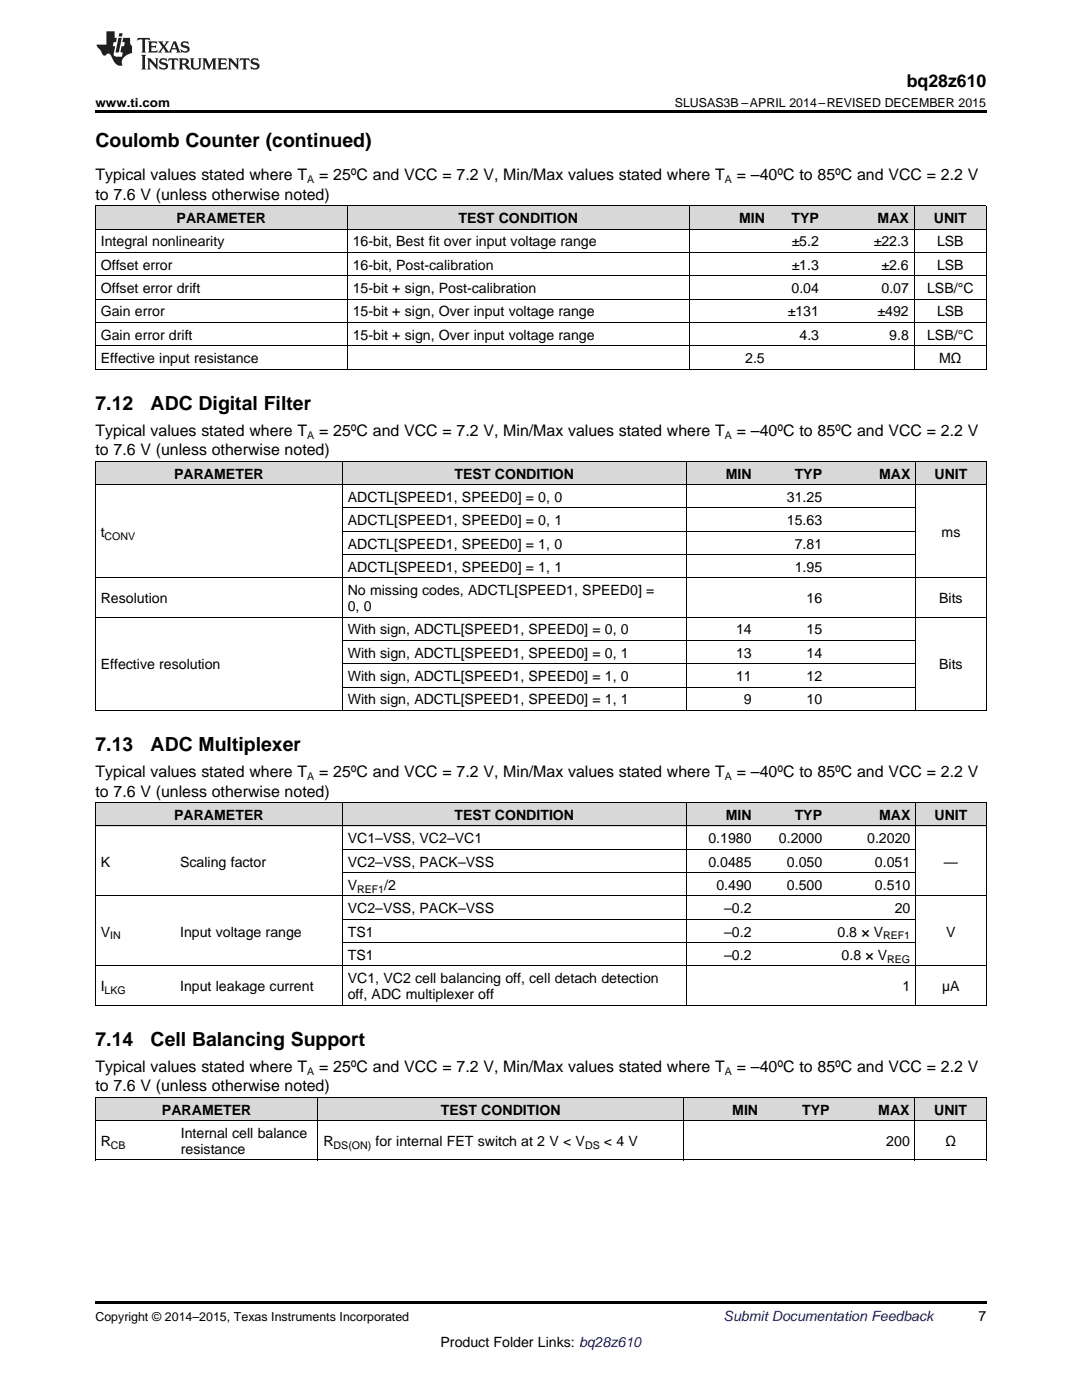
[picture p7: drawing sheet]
<svg xmlns="http://www.w3.org/2000/svg" width="216mm" height="279mm" viewBox="0 0 216 279" stroke-linecap="round" stroke-linejoin="round" font-family="sans-serif">
<defs><g id="words">
<g font-size="3.9">
<text x="19" y="29.3">Coulomb Counter (continued)</text>
<text x="19" y="81.8">7.12</text>
<text x="30.1" y="81.8">ADC Digital Filter</text>
<text x="19" y="149.9">7.13</text>
<text x="30.1" y="149.9">ADC Multiplexer</text>
<text x="19" y="208.7">7.14</text>
<text x="30.1" y="208.7">Cell Balancing Support</text>
</g>
<text font-size="3.5" x="180.9" y="17.3">bq28z610</text>
<g font-size="3.2">
<text x="19" y="36">Typical values stated where T</text>
<text x="63.7" y="36">= 25ºC and VCC = 7.2 V, Min/Max values stated where T</text>
<text x="147" y="36">= –40ºC to 85ºC and VCC = 2.2 V</text>
<text x="19" y="39.9">to 7.6 V (unless otherwise noted)</text>
<text x="19" y="87">Typical values stated where T</text>
<text x="63.7" y="87">= 25ºC and VCC = 7.2 V, Min/Max values stated where T</text>
<text x="147" y="87">= –40ºC to 85ºC and VCC = 2.2 V</text>
<text x="19" y="90.8">to 7.6 V (unless otherwise noted)</text>
<text x="19" y="155.1">Typical values stated where T</text>
<text x="63.7" y="155.1">= 25ºC and VCC = 7.2 V, Min/Max values stated where T</text>
<text x="147" y="155.1">= –40ºC to 85ºC and VCC = 2.2 V</text>
<text x="19" y="159">to 7.6 V (unless otherwise noted)</text>
<text x="19" y="213.9">Typical values stated where T</text>
<text x="63.7" y="213.9">= 25ºC and VCC = 7.2 V, Min/Max values stated where T</text>
<text x="147" y="213.9">= –40ºC to 85ºC and VCC = 2.2 V</text>
<text x="19" y="217.8">to 7.6 V (unless otherwise noted)</text>
</g>
<g font-size="2.8">
<text x="35.2" y="44.5">PARAMETER</text>
<text x="91.5" y="44.5">TEST CONDITION</text>
<text x="147.5" y="44.5">MIN</text>
<text x="157.9" y="44.5">TYP</text>
<text x="175.1" y="44.5">MAX</text>
<text x="186.3" y="44.5">UNIT</text>
<text x="20.1" y="49.2">Integral nonlinearity</text>
<text x="20.1" y="53.8">Offset error</text>
<text x="70.4" y="49.2">16-bit, Best fit over input voltage range</text>
<text x="70.4" y="53.8">16-bit, Post-calibration</text>
<text x="158" y="49.2">±5.2</text>
<text x="158" y="53.8">±1.3</text>
<text x="174.3" y="49.2">±22.3</text>
<text x="175.9" y="53.8">±2.6</text>
<text x="187" y="49.2">LSB</text>
<text x="187" y="53.8">LSB</text>
<text x="20.1" y="58.5">Offset error drift</text>
<text x="70.4" y="58.5">15-bit + sign, Post-calibration</text>
<text x="157.9" y="58.5">0.04</text>
<text x="175.9" y="58.5">0.07</text>
<text x="185" y="58.5">LSB/°C</text>
<text x="20.1" y="63.1">Gain error</text>
<text x="70.4" y="63.1">15-bit + sign, Over input voltage range</text>
<text x="157.2" y="63.1">±131</text>
<text x="175.1" y="63.1">±492</text>
<text x="187" y="63.1">LSB</text>
<text x="20.1" y="67.8">Gain error drift</text>
<text x="70.4" y="67.8">15-bit + sign, Over input voltage range</text>
<text x="159.5" y="67.8">4.3</text>
<text x="177.4" y="67.8">9.8</text>
<text x="185" y="67.8">LSB/°C</text>
<text x="20.1" y="72.5">Effective input resistance</text>
<text x="148.7" y="72.5">2.5</text>
<text x="187.4" y="72.5">MΩ</text>
<text x="34.7" y="95.5">PARAMETER</text>
<text x="90.7" y="95.5">TEST CONDITION</text>
<text x="144.8" y="95.5">MIN</text>
<text x="158.6" y="95.5">TYP</text>
<text x="175.4" y="95.5">MAX</text>
<text x="186.5" y="95.5">UNIT</text>
<text x="69.4" y="100.2">ADCTL[SPEED1, SPEED0] = 0, 0</text>
<text x="157" y="100.2">31.25</text>
<text x="20.1" y="107.1">t</text>
<text x="69.4" y="104.8">ADCTL[SPEED1, SPEED0] = 0, 1</text>
<text x="157" y="104.8">15.63</text>
<text x="187.9" y="107.1">ms</text>
<text x="69.4" y="109.5">ADCTL[SPEED1, SPEED0] = 1, 0</text>
<text x="158.6" y="109.5">7.81</text>
<text x="69.4" y="114.1">ADCTL[SPEED1, SPEED0] = 1, 1</text>
<text x="69.4" y="118.8">No missing codes, ADCTL[SPEED1, SPEED0] =</text>
<text x="158.6" y="114.1">1.95</text>
<text x="20.1" y="120.4">Resolution</text>
<text x="69.4" y="122">0, 0</text>
<text x="160.9" y="120.4">16</text>
<text x="187.4" y="120.4">Bits</text>
<text x="69.4" y="126.6">With sign, ADCTL[SPEED1, SPEED0] = 0, 0</text>
<text x="69.4" y="131.3">With sign, ADCTL[SPEED1, SPEED0] = 0, 1</text>
<text x="146.9" y="126.6">14</text>
<text x="146.9" y="131.3">13</text>
<text x="160.9" y="126.6">15</text>
<text x="160.9" y="131.3">14</text>
<text x="20.1" y="133.6">Effective resolution</text>
<text x="69.4" y="135.9">With sign, ADCTL[SPEED1, SPEED0] = 1, 0</text>
<text x="146.9" y="135.9">11</text>
<text x="160.9" y="135.9">12</text>
<text x="187.4" y="133.6">Bits</text>
<text x="69.4" y="140.6">With sign, ADCTL[SPEED1, SPEED0] = 1, 1</text>
<text x="148.4" y="140.6">9</text>
<text x="160.9" y="140.6">10</text>
<text x="34.7" y="163.6">PARAMETER</text>
<text x="90.7" y="163.6">TEST CONDITION</text>
<text x="144.8" y="163.6">MIN</text>
<text x="158.6" y="163.6">TYP</text>
<text x="175.4" y="163.6">MAX</text>
<text x="186.5" y="163.6">UNIT</text>
<text x="20.1" y="172.9">K</text>
<text x="35.9" y="172.9">Scaling factor</text>
<text x="69.4" y="168.3">VC1–VSS, VC2–VC1</text>
<text x="69.4" y="172.9">VC2–VSS, PACK–VSS</text>
<text x="141.4" y="168.3">0.1980</text>
<text x="141.4" y="172.9">0.0485</text>
<text x="155.4" y="168.3">0.2000</text>
<text x="157" y="172.9">0.050</text>
<text x="173" y="168.3">0.2020</text>
<text x="174.6" y="172.9">0.051</text>
<text x="188.3" y="172.9">—</text>
<text x="69.4" y="177.6">V</text>
<text x="76.7" y="177.6">/2</text>
<text x="142.9" y="177.6">0.490</text>
<text x="157" y="177.6">0.500</text>
<text x="174.6" y="177.6">0.510</text>
<text x="69.4" y="182.2">VC2–VSS, PACK–VSS</text>
<text x="144.5" y="182.2">–0.2</text>
<text x="178.5" y="182.2">20</text>
<text x="20.1" y="186.9">V</text>
<text x="35.9" y="186.9">Input voltage range</text>
<text x="69.4" y="186.9">TS1</text>
<text x="69.4" y="191.6">TS1</text>
<text x="144.5" y="186.9">–0.2</text>
<text x="144.5" y="191.6">–0.2</text>
<text x="167.1" y="186.9">0.8 × V</text>
<text x="167.9" y="191.6">0.8 × V</text>
<text x="188.8" y="186.9">V</text>
<text x="20.1" y="197.8">I</text>
<text x="35.9" y="197.8">Input leakage current</text>
<text x="69.4" y="196.2">VC1, VC2 cell balancing off, cell detach detection</text>
<text x="180.1" y="197.8">1</text>
<text x="188" y="197.8">µA</text>
<text x="69.4" y="199.4">off, ADC multiplexer off</text>
<text x="32.3" y="222.4">PARAMETER</text>
<text x="36.1" y="227.1">Internal cell balance</text>
<text x="88" y="222.4">TEST CONDITION</text>
<text x="146.1" y="222.4">MIN</text>
<text x="160.1" y="222.4">TYP</text>
<text x="175.3" y="222.4">MAX</text>
<text x="186.4" y="222.4">UNIT</text>
<text x="20.1" y="228.7">R</text>
<text x="36.1" y="230.3">resistance</text>
<text x="64.6" y="228.7">R</text>
<text x="74.9" y="228.7">for internal FET switch at 2 V &lt; V</text>
<text x="120.5" y="228.7">&lt; 4 V</text>
<text x="176.8" y="228.7">200</text>
<text x="188.6" y="228.7">Ω</text>
<text x="195.3" y="263.6">7</text>
<text x="87.9" y="268.9">Product Folder Links: bq28z610</text>
</g>
<text font-size="2.8" fill="#0000c8" x="144.4" y="263.6">Submit Documentation Feedback</text>
<g font-size="2.5">
<text x="19" y="21.4">www.ti.com</text>
<text x="134.7" y="21.4">SLUSAS3B –APRIL 2014–REVISED DECEMBER 2015</text>
<text x="19" y="263.6">Copyright © 2014–2015, Texas Instruments Incorporated</text>
</g>
<g font-size="2.1">
<text x="61.3" y="36.6">A</text>
<text x="144.6" y="36.6">A</text>
<text x="61.3" y="87.6">A</text>
<text x="144.6" y="87.6">A</text>
<text x="20.9" y="107.7">CONV</text>
<text x="61.3" y="155.7">A</text>
<text x="144.6" y="155.7">A</text>
<text x="71.3" y="178.2">REF1</text>
<text x="22" y="187.5">IN</text>
<text x="176.2" y="187.5">REF1</text>
<text x="177" y="192.1">REG</text>
<text x="20.9" y="198.4">LKG</text>
<text x="61.3" y="214.5">A</text>
<text x="144.6" y="214.5">A</text>
<text x="22.1" y="229.2">CB</text>
<text x="66.6" y="229.2">DS(ON)</text>
<text x="116.7" y="229.2">DS</text>
</g>
</g></defs>
<g fill="#d8d8d8">
<path d="M19 219h16v4.7h-16z"/>
<path d="M35 219h28.5v4.7h-28.5z"/>
<path d="M63.5 219h72.9v4.7h-72.9z"/>
<path d="M136.4 219h16v4.7h-16z"/>
<path d="M152.4 219h14.2v4.7h-14.2z"/>
<path d="M166.6 219h16v4.7h-16z"/>
<path d="M182.6 219h14.2v4.7h-14.2z"/>
<path d="M19 160.2h15.9v4.7h-15.9z"/>
<path d="M34.9 160.2h33.4v4.7h-33.4z"/>
<path d="M68.3 160.2h68.7v4.7h-68.7z"/>
<path d="M137 160.2h14.1v4.7h-14.1z"/>
<path d="M151.1 160.2h14v4.7h-14z"/>
<path d="M165.1 160.2h17.6v4.7h-17.6z"/>
<path d="M182.7 160.2h14.1v4.7h-14.1z"/>
<path d="M19 92.1h49.3v4.7h-49.3z"/>
<path d="M68.3 92.1h68.7v4.7h-68.7z"/>
<path d="M137 92.1h14.1v4.7h-14.1z"/>
<path d="M151.1 92.1h14v4.7h-14z"/>
<path d="M165.1 92.1h17.6v4.7h-17.6z"/>
<path d="M182.7 92.1h14.1v4.7h-14.1z"/>
<path d="M19 41.1h50.3v4.7h-50.3z"/>
<path d="M69.3 41.1h68.2v4.7h-68.2z"/>
<path d="M137.5 41.1h16.2v4.7h-16.2z"/>
<path d="M153.7 41.1h10.8v4.7h-10.8z"/>
<path d="M164.5 41.1h18v4.7h-18z"/>
<path d="M182.5 41.1h14.3v4.7h-14.3z"/>
</g>
<g fill="#000">
<path d="M19 22h177.8v.5h-177.8zM19 73.7h.2zM137.4 73.7h.1zM182.4 73.7h.1zM196.7 73.7h.1zM19 141.8l.2 .1zM136.9 141.8l.1 .1zM182.6 141.8l.1 .1zM196.7 141.8l.1 .1zM19 200.6l.2 .1zM68.2 200.6l.1 .1zM136.9 200.6l.1 .1z"/>
<path d="M182.6 200.6l.1 .1zM196.7 200.6l.1 .1zM19 231.5h.2zM63.4 231.5h.1zM136.3 231.5h.1zM182.5 231.5h.1zM196.7 231.5h.1zM19 259.7h177.8v.5h-177.8z"/>
</g>
<g fill="none" stroke="#000" stroke-width=".2">
<path d="M19 59.7h177.8M19 55.1h177.8M19 50.4h177.8M19 45.7h177.8M19 41.1h177.8M19.1 41.1v32.6M69.3 41.1v32.6M137.5 41.1v32.6M182.4 41.1v32.6M196.8 41.1v32.6M19 73.7h177.8M19 69h177.8"/>
<path d="M19 64.4h177.8M19 96.7h177.8M19 92.1h177.8M19.1 92.1v49.8M68.3 92.1v49.8M136.9 92.1v49.8M182.7 92.1v49.8M196.8 92.1v49.8M19 115.3h177.8M68.3 110.7h114.4M68.3 106h114.4M68.3 101.4h114.4"/>
<path d="M19 123.2h177.8M68.3 137.1h114.4M68.3 132.5h114.4M68.3 127.8h114.4M19 141.8h177.8M19 178.8h177.8M19 164.8h177.8M19 160.2h177.8M19.1 160.2v40.5M68.3 160.2v40.5M68.3 174.1h114.4M68.3 169.5h114.4"/>
<path d="M136.9 160.2v40.5M182.7 160.2v40.5M196.8 160.2v40.5M19 192.8h177.8M68.3 188.1h114.4M68.3 183.5h114.4M19 219h177.8v12.5M19 200.6h177.8M19.1 219v12.5M63.4 219v12.5M136.3 219v12.5M182.5 219v12.5"/>
<path d="M19 231.5h177.8M19 223.6h177.8"/>
</g>
<g fill="#231f20">
<path d="M27.5 7.6l-.1 .5 .4-.2h.6v.1v2.1l-.2 .4h1l-.3-.4v-2.1l.1-.1h.5l.5 .2-.2-.5zM29.5 8.3l.2 .3v1.5l-.2 .4h1.8l.2-.6a1.04 1.04 0 0 1-1.3 .2v-.7h.6l.3 .2v-.6l-.3 .2h-.6v-.6l.8-.1 .4 .3-.2-.5zM31.5 8.3l.9 1.1-.9 1.1h.8l-.2-.2 .5-.7 .4 .7-.2 .2h1.5l-.1-.2 .1-.4h.9l.1 .4-.2 .2h1l-.3-.3-.7-1.9h-.5l-.9 2-.8-1 .9-1h-.8l.1 .3-.3 .5-.4-.6 .2-.2zM34.7 8.6l.4 1h-.7zM36.3 8.4a.63 .63 0 0 0-.2 .7 .63 .63 0 0 0 .6 .4l.6 .2 .1 .2a.75 .75 0 0 1-.7 .4 .75 .75 0 0 1-.6-.5l.1 .7 .1-.1a1.11 1.11 0 0 0 1.5-.6 1.13 1.13 0 0 0-1.2-.8l-.1-.4a1.04 1.04 0 0 1 1.2 .2l-.2-.5-.1 .1-.5-.2zM28.2 10.9l.2 .4v2.2l-.2 .4h1l-.3-.4v-2.2l.3-.4zM29.3 11.6l.3 .4v1.5l-.3 .4h.8l-.2-.4v-1.3l1.5 1.7v-1.9l.2-.4h-.7l.2 .4v.9l-1.1-1.3zM32 11.8a.62 .62 0 0 0-.2 .7 .62 .62 0 0 0 .6 .4l.6 .1 .1 .3a.76 .76 0 0 1-.7 .3 .76 .76 0 0 1-.6-.4l.1 .7 .1-.1a1.11 1.11 0 0 0 1.5-.6 1.13 1.13 0 0 0-1.2-.8l-.1-.4a1.04 1.04 0 0 1 1.2 .2l-.2-.6-.1 .1-.5-.1zM33.7 11.6l-.2 .6a.61 .61 0 0 1 .8-.3v1.6l-.2 .4h.9l-.2-.4v-1.6a.63 .63 0 0 1 .8 .3l-.2-.6zM35.6 11.6l.3 .4v1.5l-.3 .4h1l-.2-.2v-.8l.5 .2a.76 .76 0 0 0 1.2 .7l-1-1a.58 .58 0 0 0 .6-.5 .58 .58 0 0 0-.5-.6zM36.4 11.9h.1a.45 .45 0 0 1 .5 .1 .45 .45 0 0 1 .1 .5l-.7 .2zM37.9 11.6l.2 .2a2.17 2.17 0 0 0 .3 1.9 .99 .99 0 0 0 1.6-.6v-1.1l.2-.4h-.7l.2 .2a1.92 1.92 0 0 1-.2 1.8 .6 .6 0 0 1-.9-.5v-1.1l.2-.4zM40.4 11.6l.2 .4v1.5l-.2 .4h.7l-.2-.4v-1.4l.8 1.8 .8-1.8v1.4l-.2 .4h.9l-.2-.4v-1.5l.2-.4h-.8l-.6 1.5-.6-1.5zM43.4 11.6l.2 .4v1.5l-.2 .4h1.8l.2-.6a1.04 1.04 0 0 1-1.3 .1v-.6h.5l.4 .2v-.6l-.4 .2h-.5v-.7h.8l.3 .3-.1-.6zM45.5 11.6l.2 .4v1.5l-.2 .4h.7l-.2-.4v-1.3l1.5 1.7v-1.9l.2-.4h-.7l.2 .4v.9l-1.1-1.3zM47.9 11.6l-.1 .6a.61 .61 0 0 1 .8-.3v1.6l-.3 .4h1l-.3-.4 .1-1.6a.63 .63 0 0 1 .7 .3l-.1-.6zM50.2 11.8a.62 .62 0 0 0-.2 .7 .62 .62 0 0 0 .6 .4l.6 .1 .2 .3a.76 .76 0 0 1-.8 .3 .76 .76 0 0 1-.6-.4l.1 .7 .2-.1a1.11 1.11 0 0 0 1.5-.6 1.13 1.13 0 0 0-1.3-.8l-.1-.4a1.04 1.04 0 0 1 1.2 .2l-.1-.6-.2 .1-.5-.1z"/>
<path d="M21.2 6.3v2.6h-1.9l.1 .4 .7 .9a.91 .91 0 0 0 1 .8 .56 .56 0 0 1 .5-.3 .56 .56 0 0 1 .5 .3l.4 .8a1.53 1.53 0 0 0 1.9 1.2 1.54 1.54 0 0 1 1-2.1l.9-.3v-1.4a1.52 1.52 0 0 1-.3-1.6h-1.4l-.2 .8h.5l-.2 .8h-.4l-.2 1v.2l.4 .1-.2 .8a1.93 1.93 0 0 1-1.6-.3l.3-1.8h-.5l.2-.8h.4l.2-.8h-.4v-1.3zM23.6 7.6l-.6 2.9h.7l.6-2.9zM23.8 6.6l-.1 .7h.6l.2-.7z"/>
</g>
<use href="#words"/>
</svg>
